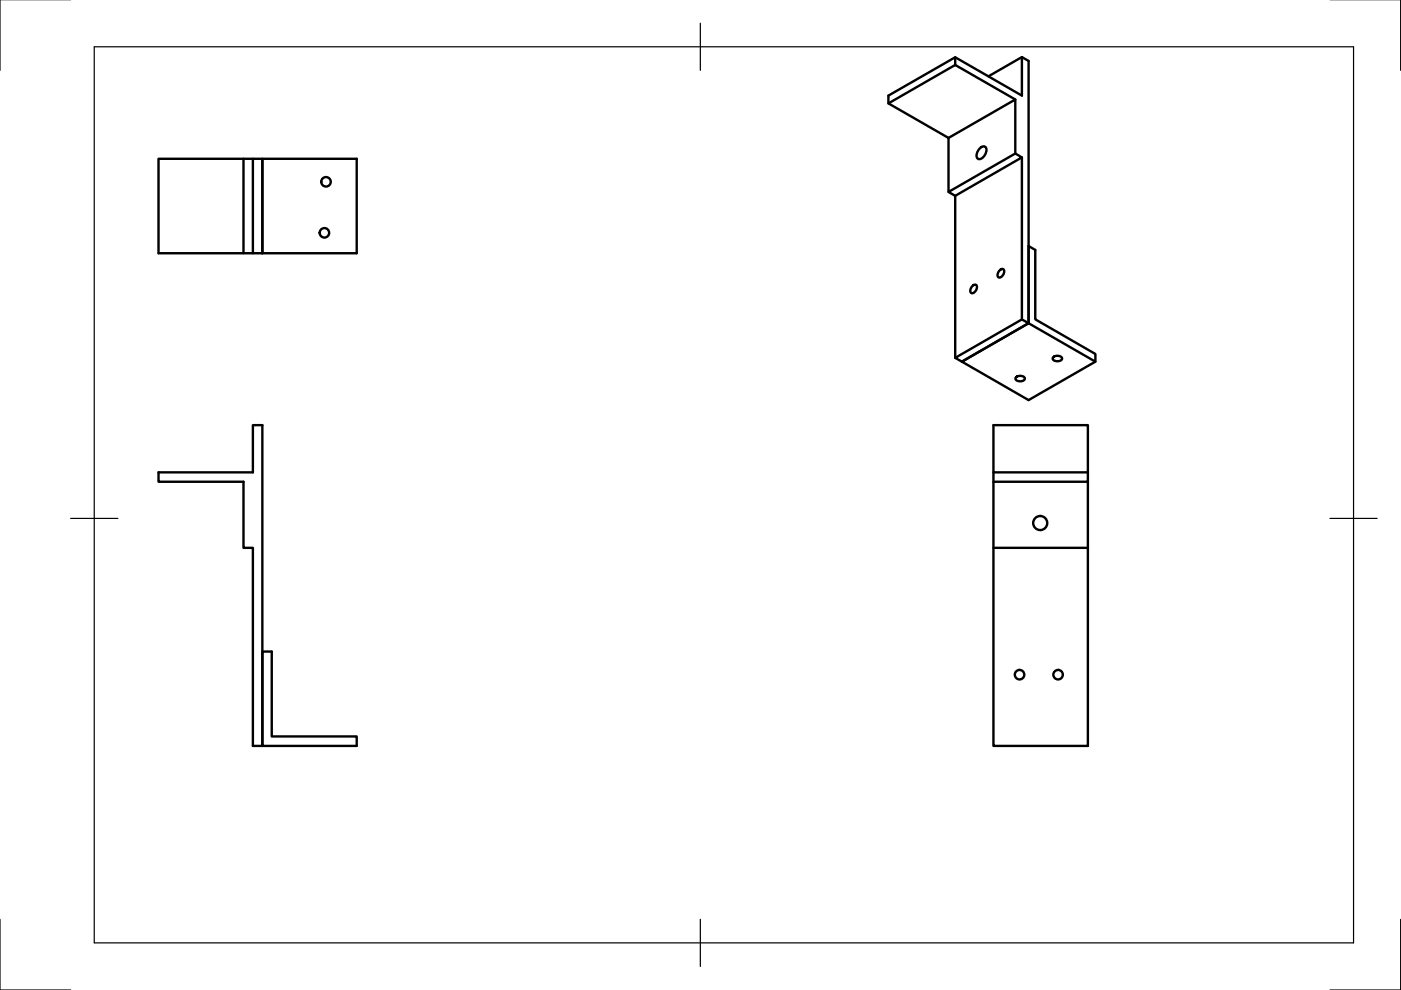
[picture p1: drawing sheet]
<svg xmlns="http://www.w3.org/2000/svg" width="297mm" height="210mm" viewBox="0 0 297 210" stroke-linecap="round" stroke-linejoin="round" font-family="sans-serif">
<!-- layer: Visible -->
<g fill="none" stroke="#000" stroke-width=".51">
<path d="M202.5 12.1v1.7M209.6 16.2l7.1-4.1v8.2l-14.2-8.2-14.1 8.2v1.6l12.7 7.3v11.5l1.4 .8v34.4M216.7 12.1l1.4 .8v55.6l14.1 8.2M51.6 33.7h-18v20h20M53.6 33.7h2v20h-2zM53.6 33.7h-2v20M55.6 33.7h20v20h-20zM201.1 29.2l14.2-8.1v11.4M207.8 31.4a.77 .77 0 0 1 1.3 0 1.95 1.95 0 0 1-1.6 2.3 1.29 1.29 0 0 1 0-1.9zM215.3 21.1l-12.8-7.3-14.1 8.1M216.7 33.4v34.3M201.1 40.7l14.2-8.2 1.4 .9-14.2 8.1"/>
<path d="M211.9 57.3l.3-.2h.5a1.16 1.16 0 0 1-1 1.7 1.01 1.01 0 0 1 .2-1.5zM218.1 52.2l1.4 .8v14.7l12.7 7.3v1.7l-14.1 8.1-14.2-8.1 14.2-8.2zM202.5 75.9l14.2-8.2 1.4 .8-14.2 8.2zM206.2 60.7l.2-.3h.5a1.16 1.16 0 0 1-1 1.7 1.01 1.01 0 0 1 .3-1.4zM223.3 75.8a1.25 1.25 0 0 1 1.9 .2 1.16 1.16 0 0 1-2 0zM215.4 80a1.25 1.25 0 0 1 1.9 .3 1.16 1.16 0 0 1-2 0zM33.6 100.2h20v-10.1h2v68.1h-2v-42h-2v-14.1h-18zM210.6 102.1h20.1v-12h-20.1v68.1h20.1v-42h-20.1M210.6 100.2h20.1M230.7 102.1v14.1M55.6 138.1h2v18h18v2.1h-20z"/>
<circle cx="69.1" cy="38.5" r="1.01"/>
<circle cx="68.8" cy="49.4" r="1.01"/>
<circle cx="220.5" cy="110.9" r="1.49"/>
<circle cx="216.2" cy="143" r="1.01"/>
<circle cx="224.3" cy="143" r="1.01"/>
</g>
<!-- layer: Border -->
<path d="M0 -.1v15M297 -.1v15M20 9.9h267v190h-267zM148.5 4.9v10M15 109.9h10M282 109.9h10M0 194.9v15h15M148.5 194.9v10M297 194.9v15h-15" fill="none" stroke="#000" stroke-width=".25"/>
</svg>
